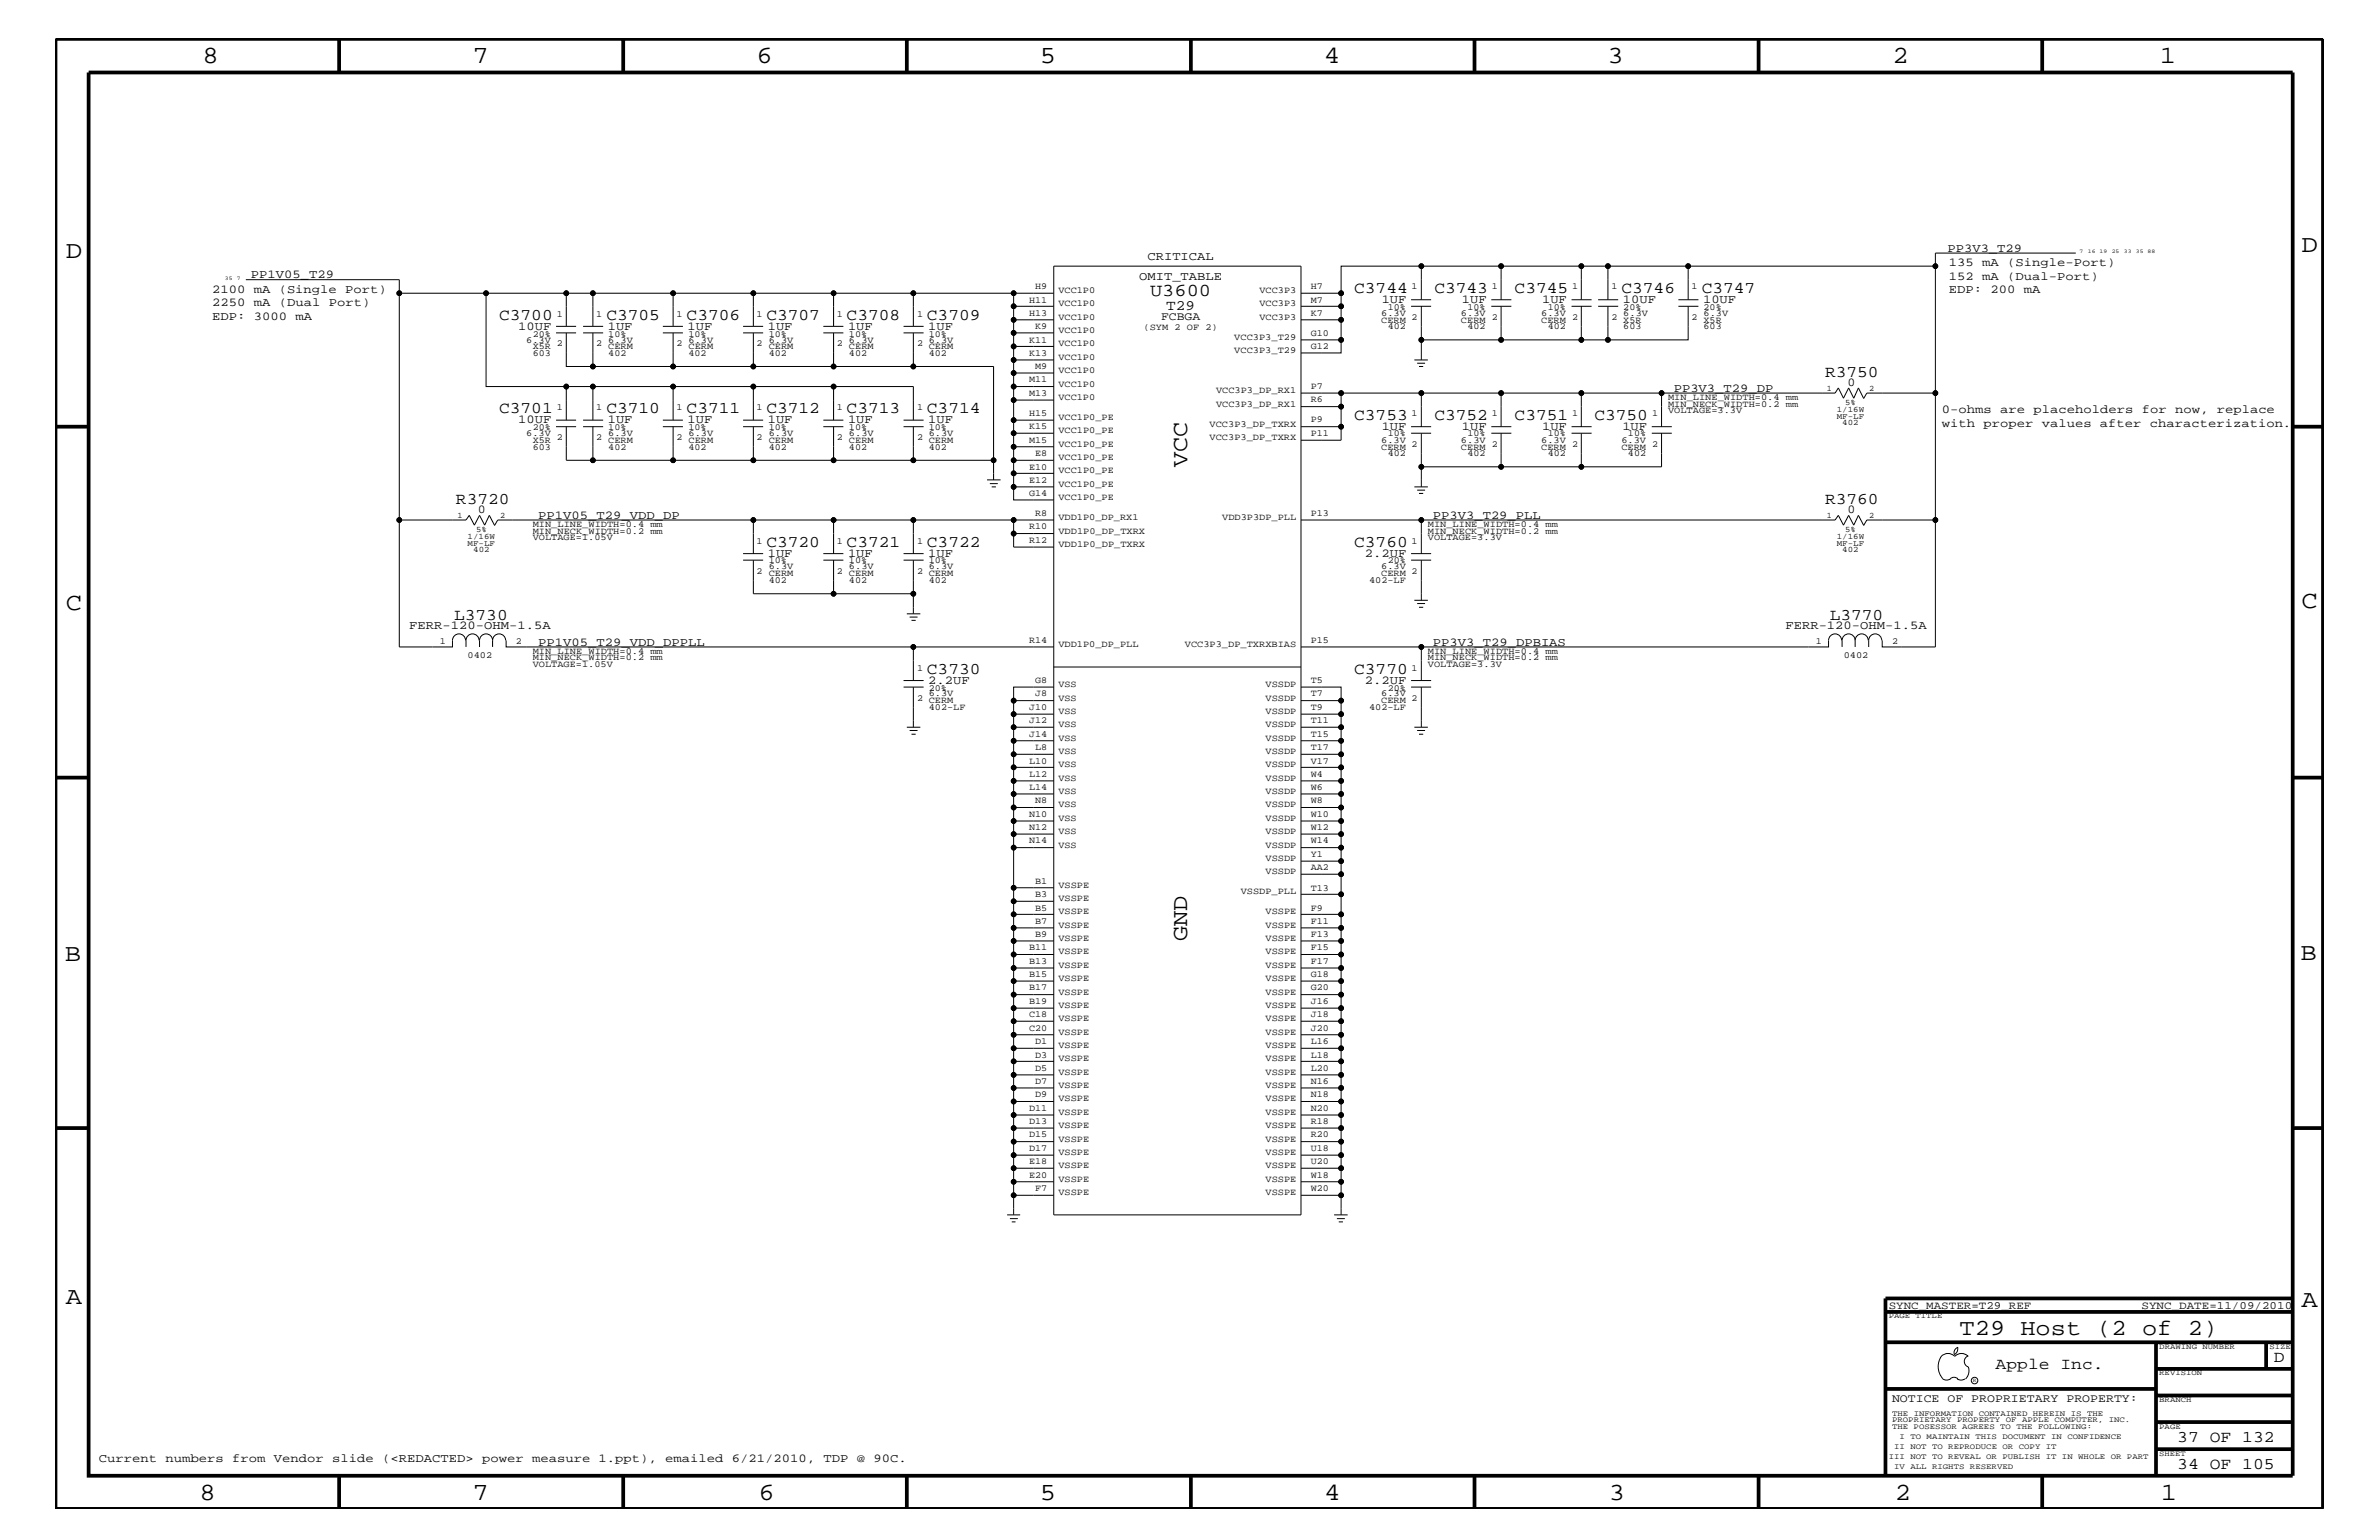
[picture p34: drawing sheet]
<svg xmlns="http://www.w3.org/2000/svg" width="432mm" height="279mm" viewBox="0 0 432 279" stroke-linecap="round" stroke-linejoin="round" font-family="sans-serif">
<defs><g id="words">
<g font-size="4.5">
<text x="36.7" y="11.5">8</text>
<text x="85.8" y="11.5">7</text>
<text x="137.3" y="11.5">6</text>
<text x="188.7" y="11.5">5</text>
<text x="240.3" y="11.5">4</text>
<text x="291.8" y="11.5">3</text>
<text x="343.5" y="11.5">2</text>
<text x="392" y="11.5">1</text>
<text x="11.9" y="46.8">D</text>
<text x="417.7" y="45.7">D</text>
<text x="11.9" y="110.6">C</text>
<text x="417.7" y="110.3">C</text>
<text x="11.8" y="174.3">B</text>
<text x="417.6" y="174.2">B</text>
<text x="11.9" y="236.7">A</text>
<text x="417.7" y="237.1">A</text>
<text x="36.2" y="272.1">8</text>
<text x="85.8" y="272.1">7</text>
<text x="137.7" y="272.1">6</text>
<text x="188.7" y="272.1">5</text>
<text x="240.4" y="272.1">4</text>
<text x="292" y="272.1">3</text>
<text x="343.9" y="272.1">2</text>
<text x="392.2" y="272.1">1</text>
</g>
<g font-size="4.1">
<text x="215.5" y="84.7" transform="rotate(-90 215.5 84.7)">VCC</text>
<text x="215.5" y="170.7" transform="rotate(-90 215.5 170.7)">GND</text>
<text x="355.7" y="242.3">T29 Host (2 of 2)</text>
</g>
<text font-size="3.3" x="208.7" y="53.8">U3600</text>
<g font-size="3">
<text x="245.8" y="53.2">C3744</text>
<text x="260.3" y="53.2">C3743</text>
<text x="274.9" y="53.2">C3745</text>
<text x="294.3" y="53.2">C3746</text>
<text x="308.9" y="53.2">C3747</text>
<text x="90.6" y="58">C3700</text>
<text x="110.1" y="58">C3705</text>
<text x="124.6" y="58">C3706</text>
<text x="139.1" y="58">C3707</text>
<text x="153.7" y="58">C3708</text>
<text x="168.2" y="58">C3709</text>
<text x="331.3" y="68.4">R3750</text>
<text x="90.6" y="75">C3701</text>
<text x="110.1" y="75">C3710</text>
<text x="124.6" y="75">C3711</text>
<text x="139.1" y="75">C3712</text>
<text x="153.7" y="75">C3713</text>
<text x="168.2" y="75">C3714</text>
<text x="245.8" y="76.2">C3753</text>
<text x="260.3" y="76.2">C3752</text>
<text x="274.9" y="76.2">C3751</text>
<text x="289.4" y="76.2">C3750</text>
<text x="82.8" y="91.4">R3720</text>
<text x="331.3" y="91.4">R3760</text>
<text x="139.1" y="99.3">C3720</text>
<text x="153.7" y="99.3">C3721</text>
<text x="168.2" y="99.3">C3722</text>
<text x="245.8" y="99.3">C3760</text>
<text x="82.4" y="112.5">L3730</text>
<text x="332.1" y="112.5">L3770</text>
<text x="168.2" y="122.3">C3730</text>
<text x="245.8" y="122.3">C3770</text>
<text x="362.2" y="248.4">Apple Inc.</text>
<text x="412.7" y="247.1">D</text>
<text x="395.2" y="261.6">37 OF 132</text>
<text x="395.2" y="266.6">34 OF 105</text>
</g>
<text font-size="2.6" x="211.7" y="56.2">T29</text>
<g font-size="2.2">
<text x="208.3" y="47.1">CRITICAL</text>
<text x="353.5" y="45.7">PP3V3_T29</text>
<text x="38.5" y="53.2">2100 mA (Single Port)</text>
<text x="45.6" y="50.5">PP1V05_T29</text>
<text x="206.8" y="50.7">OMIT_TABLE</text>
<text x="353.7" y="48.3">135 mA (Single-Port)</text>
<text x="353.7" y="50.7">152 mA (Dual-Port)</text>
<text x="353.7" y="53.2">EDP: 200 mA</text>
<text x="38.5" y="55.6">2250 mA (Dual Port)</text>
<text x="38.5" y="58">EDP: 3000 mA</text>
<text x="94.1" y="59.8">10UF</text>
<text x="110.3" y="59.8">1UF</text>
<text x="124.8" y="59.8">1UF</text>
<text x="139.4" y="59.8">1UF</text>
<text x="153.9" y="59.8">1UF</text>
<text x="168.5" y="59.8">1UF</text>
<text x="250.8" y="55">1UF</text>
<text x="265.3" y="55">1UF</text>
<text x="279.9" y="55">1UF</text>
<text x="294.6" y="55">10UF</text>
<text x="309.1" y="55">10UF</text>
<text x="303.8" y="71.1">PP3V3_T29_DP</text>
<text x="335.3" y="70">0</text>
<text x="94.1" y="76.8">10UF</text>
<text x="110.3" y="76.8">1UF</text>
<text x="124.8" y="76.8">1UF</text>
<text x="139.4" y="76.8">1UF</text>
<text x="153.9" y="76.8">1UF</text>
<text x="168.5" y="76.8">1UF</text>
<text x="352.5" y="75">0-ohms are placeholders for now, replace</text>
<text x="352.5" y="77.4">with proper values after characterization.</text>
<text x="250.8" y="78">1UF</text>
<text x="265.3" y="78">1UF</text>
<text x="279.9" y="78">1UF</text>
<text x="294.5" y="78">1UF</text>
<text x="86.7" y="93.1">0</text>
<text x="97.7" y="94.2">PP1V05_T29_VDD_DP</text>
<text x="260.1" y="94.2">PP3V3_T29_PLL</text>
<text x="335.3" y="93.1">0</text>
<text x="139.4" y="101">1UF</text>
<text x="153.9" y="101">1UF</text>
<text x="168.5" y="101">1UF</text>
<text x="247.7" y="101">2.2UF</text>
<text x="74.3" y="114.2">FERR-120-OHM-1.5A</text>
<text x="97.7" y="117.2">PP1V05_T29_VDD_DPPLL</text>
<text x="260.1" y="117.2">PP3V3_T29_DPBIAS</text>
<text x="324.1" y="114.2">FERR-120-OHM-1.5A</text>
<text x="168.5" y="124.1">2.2UF</text>
<text x="247.7" y="124.1">2.2UF</text>
<text x="17.9" y="265.3">Current numbers from Vendor slide (&lt;REDACTED&gt; power measure 1.ppt), emailed 6/21/2010, TDP @ 90C.</text>
</g>
<g font-size="2.1">
<text x="210.7" y="58">FCBGA</text>
<text x="343.4" y="254.4">NOTICE OF PROPRIETARY PROPERTY:</text>
</g>
<g font-size="2">
<text x="342.8" y="237.4">SYNC_MASTER=T29_REF</text>
<text x="388.7" y="237.4">SYNC_DATE=11/09/2010</text>
</g>
<g font-size="1.7">
<text x="187.9" y="52.4">H9</text>
<text x="192.1" y="53.2">VCC1P0</text>
<text x="228.6" y="53.2">VCC3P3</text>
<text x="237.9" y="52.4">H7</text>
<text x="256.2" y="52.5">1</text>
<text x="270.8" y="52.5">1</text>
<text x="285.3" y="52.5">1</text>
<text x="292.5" y="52.5">1</text>
<text x="307" y="52.5">1</text>
<text x="101.1" y="57.4">1</text>
<text x="108.2" y="57.4">1</text>
<text x="122.8" y="57.4">1</text>
<text x="137.3" y="57.4">1</text>
<text x="151.9" y="57.4">1</text>
<text x="166.5" y="57.4">1</text>
<text x="186.8" y="54.9">H11</text>
<text x="186.8" y="57.3">H13</text>
<text x="187.9" y="59.7">K9</text>
<text x="192.1" y="55.6">VCC1P0</text>
<text x="192.1" y="58">VCC1P0</text>
<text x="207.6" y="59.8">(SYM 2 OF 2)</text>
<text x="228.6" y="55.6">VCC3P3</text>
<text x="228.6" y="58">VCC3P3</text>
<text x="237.9" y="54.9">M7</text>
<text x="237.9" y="57.3">K7</text>
<text x="250.7" y="57.3">6.3V</text>
<text x="250.7" y="58.5">CERM</text>
<text x="251.9" y="56.2">10%</text>
<text x="251.9" y="59.7">402</text>
<text x="256.2" y="58">2</text>
<text x="265.2" y="57.3">6.3V</text>
<text x="265.2" y="58.5">CERM</text>
<text x="266.4" y="56.2">10%</text>
<text x="266.4" y="59.7">402</text>
<text x="270.8" y="58">2</text>
<text x="279.7" y="58.5">CERM</text>
<text x="279.7" y="57.3">6.3V</text>
<text x="280.9" y="59.7">402</text>
<text x="280.9" y="56.2">10%</text>
<text x="285.3" y="58">2</text>
<text x="292.5" y="58">2</text>
<text x="294.6" y="59.7">603</text>
<text x="294.6" y="57.3">6.3V</text>
<text x="294.6" y="56.2">20%</text>
<text x="294.6" y="58.5">X5R</text>
<text x="307" y="58">2</text>
<text x="309.2" y="57.3">6.3V</text>
<text x="309.2" y="56.2">20%</text>
<text x="309.2" y="59.7">603</text>
<text x="309.2" y="58.5">X5R</text>
<text x="95.5" y="62.2">6.3V</text>
<text x="96.7" y="63.4">X5R</text>
<text x="96.7" y="64.5">603</text>
<text x="96.7" y="61.1">20%</text>
<text x="101.1" y="62.9">2</text>
<text x="108.2" y="62.9">2</text>
<text x="110.4" y="62.2">6.3V</text>
<text x="110.4" y="61.1">10%</text>
<text x="110.4" y="64.5">402</text>
<text x="110.4" y="63.4">CERM</text>
<text x="122.8" y="62.9">2</text>
<text x="125" y="63.4">CERM</text>
<text x="125" y="64.5">402</text>
<text x="125" y="61.1">10%</text>
<text x="125" y="62.2">6.3V</text>
<text x="137.3" y="62.9">2</text>
<text x="139.5" y="63.4">CERM</text>
<text x="139.5" y="64.5">402</text>
<text x="139.5" y="61.1">10%</text>
<text x="139.5" y="62.2">6.3V</text>
<text x="151.9" y="62.9">2</text>
<text x="154.1" y="63.4">CERM</text>
<text x="154.1" y="64.5">402</text>
<text x="154.1" y="61.1">10%</text>
<text x="154.1" y="62.2">6.3V</text>
<text x="166.5" y="62.9">2</text>
<text x="168.6" y="63.4">CERM</text>
<text x="168.6" y="64.5">402</text>
<text x="168.6" y="61.1">10%</text>
<text x="168.6" y="62.2">6.3V</text>
<text x="186.8" y="62.2">K11</text>
<text x="186.8" y="64.5">K13</text>
<text x="192.1" y="62.9">VCC1P0</text>
<text x="192.1" y="60.4">VCC1P0</text>
<text x="192.1" y="65.3">VCC1P0</text>
<text x="224" y="61.7">VCC3P3_T29</text>
<text x="224" y="64">VCC3P3_T29</text>
<text x="237.9" y="60.9">G10</text>
<text x="237.9" y="63.4">G12</text>
<text x="186.8" y="69.4">M11</text>
<text x="186.8" y="71.8">M13</text>
<text x="187.9" y="67">M9</text>
<text x="192.1" y="67.7">VCC1P0</text>
<text x="192.1" y="70.1">VCC1P0</text>
<text x="220.7" y="71.3">VCC3P3_DP_RX1</text>
<text x="237.9" y="70.6">P7</text>
<text x="101.1" y="74.4">1</text>
<text x="108.2" y="74.4">1</text>
<text x="122.8" y="74.4">1</text>
<text x="137.3" y="74.4">1</text>
<text x="151.9" y="74.4">1</text>
<text x="166.5" y="74.4">1</text>
<text x="186.8" y="75.5">H15</text>
<text x="186.8" y="77.9">K15</text>
<text x="192.1" y="72.6">VCC1P0</text>
<text x="192.1" y="76.2">VCC1P0_PE</text>
<text x="219.5" y="77.4">VCC3P3_DP_TXRX</text>
<text x="220.7" y="73.8">VCC3P3_DP_RX1</text>
<text x="237.9" y="73">R6</text>
<text x="237.9" y="76.7">P9</text>
<text x="256.2" y="75.6">1</text>
<text x="270.8" y="75.6">1</text>
<text x="285.3" y="75.6">1</text>
<text x="299.9" y="75.6">1</text>
<text x="302.8" y="72.6">MIN_LINE_WIDTH=0.4 mm</text>
<text x="302.8" y="73.8">MIN_NECK_WIDTH=0.2 mm</text>
<text x="302.8" y="75">VOLTAGE=3.3V</text>
<text x="95.5" y="79.1">6.3V</text>
<text x="96.7" y="78">20%</text>
<text x="96.7" y="81.6">603</text>
<text x="96.7" y="80.3">X5R</text>
<text x="101.1" y="79.9">2</text>
<text x="108.2" y="79.9">2</text>
<text x="110.4" y="79.1">6.3V</text>
<text x="110.4" y="78">10%</text>
<text x="110.4" y="81.6">402</text>
<text x="110.4" y="80.3">CERM</text>
<text x="122.8" y="79.9">2</text>
<text x="125" y="80.3">CERM</text>
<text x="125" y="81.6">402</text>
<text x="125" y="78">10%</text>
<text x="125" y="79.1">6.3V</text>
<text x="137.3" y="79.9">2</text>
<text x="139.5" y="79.1">6.3V</text>
<text x="139.5" y="80.3">CERM</text>
<text x="139.5" y="81.6">402</text>
<text x="139.5" y="78">10%</text>
<text x="151.9" y="79.9">2</text>
<text x="154.1" y="79.1">6.3V</text>
<text x="154.1" y="78">10%</text>
<text x="154.1" y="81.6">402</text>
<text x="154.1" y="80.3">CERM</text>
<text x="166.5" y="79.9">2</text>
<text x="168.6" y="79.1">6.3V</text>
<text x="168.6" y="78">10%</text>
<text x="168.6" y="81.6">402</text>
<text x="168.6" y="80.3">CERM</text>
<text x="186.8" y="80.3">M15</text>
<text x="187.9" y="82.7">E8</text>
<text x="192.1" y="81.1">VCC1P0_PE</text>
<text x="192.1" y="83.5">VCC1P0_PE</text>
<text x="192.1" y="78.6">VCC1P0_PE</text>
<text x="219.5" y="79.9">VCC3P3_DP_TXRX</text>
<text x="237.9" y="79.1">P11</text>
<text x="250.7" y="80.3">6.3V</text>
<text x="250.7" y="81.6">CERM</text>
<text x="251.9" y="79.2">10%</text>
<text x="251.9" y="82.7">402</text>
<text x="256.2" y="81.1">2</text>
<text x="265.2" y="80.3">6.3V</text>
<text x="265.2" y="81.6">CERM</text>
<text x="266.4" y="79.2">10%</text>
<text x="266.4" y="82.7">402</text>
<text x="270.8" y="81.1">2</text>
<text x="279.7" y="81.6">CERM</text>
<text x="279.7" y="80.3">6.3V</text>
<text x="280.9" y="79.2">10%</text>
<text x="280.9" y="82.7">402</text>
<text x="285.3" y="81.1">2</text>
<text x="294.3" y="81.6">CERM</text>
<text x="294.3" y="80.3">6.3V</text>
<text x="295.5" y="82.7">402</text>
<text x="295.5" y="79.2">10%</text>
<text x="299.9" y="81.1">2</text>
<text x="186.8" y="85.2">E10</text>
<text x="186.8" y="87.6">E12</text>
<text x="192.1" y="85.9">VCC1P0_PE</text>
<text x="192.1" y="88.3">VCC1P0_PE</text>
<text x="96.7" y="95.6">MIN_LINE_WIDTH=0.4 mm</text>
<text x="186.8" y="90">G14</text>
<text x="187.9" y="93.7">R8</text>
<text x="192.1" y="90.7">VCC1P0_PE</text>
<text x="192.1" y="94.3">VDD1P0_DP_RX1</text>
<text x="221.8" y="94.3">VDD3P3DP_PLL</text>
<text x="237.9" y="93.7">P13</text>
<text x="259.2" y="95.6">MIN_LINE_WIDTH=0.4 mm</text>
<text x="96.7" y="98">VOLTAGE=1.05V</text>
<text x="96.7" y="96.8">MIN_NECK_WIDTH=0.2 mm</text>
<text x="137.3" y="98.7">1</text>
<text x="151.9" y="98.7">1</text>
<text x="166.5" y="98.7">1</text>
<text x="186.8" y="96">R10</text>
<text x="186.8" y="98.5">R12</text>
<text x="192.1" y="96.8">VDD1P0_DP_TXRX</text>
<text x="192.1" y="99.3">VDD1P0_DP_TXRX</text>
<text x="256.2" y="98.7">1</text>
<text x="259.2" y="96.8">MIN_NECK_WIDTH=0.2 mm</text>
<text x="259.2" y="98">VOLTAGE=3.3V</text>
<text x="137.3" y="104.1">2</text>
<text x="139.5" y="103.3">6.3V</text>
<text x="139.5" y="102.2">10%</text>
<text x="139.5" y="105.8">402</text>
<text x="139.5" y="104.6">CERM</text>
<text x="151.9" y="104.1">2</text>
<text x="154.1" y="103.3">6.3V</text>
<text x="154.1" y="102.2">10%</text>
<text x="154.1" y="105.8">402</text>
<text x="154.1" y="104.6">CERM</text>
<text x="166.5" y="104.1">2</text>
<text x="168.6" y="103.3">6.3V</text>
<text x="168.6" y="102.2">10%</text>
<text x="168.6" y="105.8">402</text>
<text x="168.6" y="104.6">CERM</text>
<text x="248.5" y="105.8">402-LF</text>
<text x="250.7" y="104.6">CERM</text>
<text x="250.7" y="103.3">6.3V</text>
<text x="251.9" y="102.2">20%</text>
<text x="256.2" y="104.1">2</text>
<text x="79.8" y="116.8">1</text>
<text x="84.9" y="119.3">0402</text>
<text x="93.6" y="116.8">2</text>
<text x="96.7" y="119.8">MIN_NECK_WIDTH=0.2 mm</text>
<text x="96.7" y="118.6">MIN_LINE_WIDTH=0.4 mm</text>
<text x="186.8" y="116.7">R14</text>
<text x="192.1" y="117.4">VDD1P0_DP_PLL</text>
<text x="215.1" y="117.4">VCC3P3_DP_TXRXBIAS</text>
<text x="237.9" y="116.7">P15</text>
<text x="259.2" y="119.8">MIN_NECK_WIDTH=0.2 mm</text>
<text x="259.2" y="118.6">MIN_LINE_WIDTH=0.4 mm</text>
<text x="329.6" y="116.8">1</text>
<text x="334.6" y="119.3">0402</text>
<text x="343.4" y="116.8">2</text>
<text x="96.7" y="121">VOLTAGE=1.05V</text>
<text x="166.5" y="121.7">1</text>
<text x="168.6" y="125.3">20%</text>
<text x="187.9" y="124">G8</text>
<text x="192.1" y="124.7">VSS</text>
<text x="229.7" y="124.7">VSSDP</text>
<text x="237.9" y="124">T5</text>
<text x="251.9" y="125.3">20%</text>
<text x="256.2" y="121.7">1</text>
<text x="259.2" y="121">VOLTAGE=3.3V</text>
<text x="166.5" y="127.1">2</text>
<text x="168.6" y="127.6">CERM</text>
<text x="168.6" y="126.4">6.3V</text>
<text x="168.6" y="128.8">402-LF</text>
<text x="186.8" y="128.8">J10</text>
<text x="186.8" y="131.3">J12</text>
<text x="187.9" y="126.4">J8</text>
<text x="192.1" y="127.1">VSS</text>
<text x="192.1" y="129.6">VSS</text>
<text x="192.1" y="131.9">VSS</text>
<text x="229.7" y="129.6">VSSDP</text>
<text x="229.7" y="127.1">VSSDP</text>
<text x="229.7" y="131.9">VSSDP</text>
<text x="237.9" y="128.8">T9</text>
<text x="237.9" y="131.3">T11</text>
<text x="237.9" y="126.4">T7</text>
<text x="248.5" y="128.8">402-LF</text>
<text x="250.7" y="126.4">6.3V</text>
<text x="250.7" y="127.6">CERM</text>
<text x="256.2" y="127.1">2</text>
<text x="186.8" y="133.6">J14</text>
<text x="187.9" y="136.1">L8</text>
<text x="192.1" y="136.8">VSS</text>
<text x="192.1" y="134.4">VSS</text>
<text x="229.7" y="134.4">VSSDP</text>
<text x="229.7" y="136.8">VSSDP</text>
<text x="237.9" y="133.6">T15</text>
<text x="237.9" y="136.1">T17</text>
<text x="186.8" y="138.5">L10</text>
<text x="186.8" y="140.9">L12</text>
<text x="186.8" y="143.4">L14</text>
<text x="192.1" y="139.2">VSS</text>
<text x="192.1" y="141.7">VSS</text>
<text x="229.7" y="141.7">VSSDP</text>
<text x="229.7" y="139.2">VSSDP</text>
<text x="237.9" y="138.5">V17</text>
<text x="237.9" y="140.9">W4</text>
<text x="237.9" y="143.4">W6</text>
<text x="186.8" y="148.2">N10</text>
<text x="187.9" y="145.7">N8</text>
<text x="192.1" y="144">VSS</text>
<text x="192.1" y="149">VSS</text>
<text x="192.1" y="146.5">VSS</text>
<text x="229.7" y="149">VSSDP</text>
<text x="229.7" y="146.5">VSSDP</text>
<text x="229.7" y="144">VSSDP</text>
<text x="237.9" y="148.2">W10</text>
<text x="237.9" y="145.7">W8</text>
<text x="186.8" y="150.7">N12</text>
<text x="186.8" y="153">N14</text>
<text x="192.1" y="151.3">VSS</text>
<text x="192.1" y="153.8">VSS</text>
<text x="229.7" y="153.8">VSSDP</text>
<text x="229.7" y="151.3">VSSDP</text>
<text x="237.9" y="150.7">W12</text>
<text x="237.9" y="153">W14</text>
<text x="237.9" y="155.5">Y1</text>
<text x="187.9" y="160.3">B1</text>
<text x="192.1" y="161.1">VSSPE</text>
<text x="229.7" y="156.2">VSSDP</text>
<text x="229.7" y="158.6">VSSDP</text>
<text x="237.9" y="157.9">AA2</text>
<text x="237.9" y="161.6">T13</text>
<text x="187.9" y="162.8">B3</text>
<text x="187.9" y="165.2">B5</text>
<text x="187.9" y="167.6">B7</text>
<text x="192.1" y="165.9">VSSPE</text>
<text x="192.1" y="163.5">VSSPE</text>
<text x="225.2" y="162.2">VSSDP_PLL</text>
<text x="229.7" y="165.9">VSSPE</text>
<text x="237.9" y="167.6">F11</text>
<text x="237.9" y="165.2">F9</text>
<text x="186.8" y="172.4">B11</text>
<text x="187.9" y="170">B9</text>
<text x="192.1" y="168.3">VSSPE</text>
<text x="192.1" y="170.7">VSSPE</text>
<text x="192.1" y="173.2">VSSPE</text>
<text x="229.7" y="168.3">VSSPE</text>
<text x="229.7" y="173.2">VSSPE</text>
<text x="229.7" y="170.7">VSSPE</text>
<text x="237.9" y="170">F13</text>
<text x="237.9" y="172.4">F15</text>
<text x="186.8" y="174.9">B13</text>
<text x="186.8" y="177.3">B15</text>
<text x="186.8" y="179.7">B17</text>
<text x="192.1" y="178">VSSPE</text>
<text x="192.1" y="175.6">VSSPE</text>
<text x="229.7" y="175.6">VSSPE</text>
<text x="229.7" y="178">VSSPE</text>
<text x="237.9" y="174.9">F17</text>
<text x="237.9" y="177.3">G18</text>
<text x="237.9" y="179.7">G20</text>
<text x="186.8" y="182.1">B19</text>
<text x="186.8" y="184.6">C18</text>
<text x="192.1" y="180.5">VSSPE</text>
<text x="192.1" y="182.9">VSSPE</text>
<text x="192.1" y="185.3">VSSPE</text>
<text x="229.7" y="180.5">VSSPE</text>
<text x="229.7" y="185.3">VSSPE</text>
<text x="229.7" y="182.9">VSSPE</text>
<text x="237.9" y="182.1">J16</text>
<text x="237.9" y="184.6">J18</text>
<text x="186.8" y="187">C20</text>
<text x="187.9" y="189.4">D1</text>
<text x="187.9" y="191.9">D3</text>
<text x="192.1" y="190.2">VSSPE</text>
<text x="192.1" y="187.7">VSSPE</text>
<text x="229.7" y="190.2">VSSPE</text>
<text x="229.7" y="187.7">VSSPE</text>
<text x="237.9" y="187">J20</text>
<text x="237.9" y="189.4">L16</text>
<text x="237.9" y="191.9">L18</text>
<text x="187.9" y="194.3">D5</text>
<text x="187.9" y="196.7">D7</text>
<text x="192.1" y="192.6">VSSPE</text>
<text x="192.1" y="195">VSSPE</text>
<text x="192.1" y="197.4">VSSPE</text>
<text x="229.7" y="192.6">VSSPE</text>
<text x="229.7" y="197.4">VSSPE</text>
<text x="229.7" y="195">VSSPE</text>
<text x="237.9" y="194.3">L20</text>
<text x="237.9" y="196.7">N16</text>
<text x="186.8" y="201.5">D11</text>
<text x="186.8" y="204">D13</text>
<text x="187.9" y="199.1">D9</text>
<text x="192.1" y="199.8">VSSPE</text>
<text x="192.1" y="202.3">VSSPE</text>
<text x="229.7" y="202.3">VSSPE</text>
<text x="229.7" y="199.8">VSSPE</text>
<text x="237.9" y="199.1">N18</text>
<text x="237.9" y="201.5">N20</text>
<text x="237.9" y="204">R18</text>
<text x="186.8" y="206.4">D15</text>
<text x="186.8" y="208.8">D17</text>
<text x="192.1" y="204.7">VSSPE</text>
<text x="192.1" y="207.1">VSSPE</text>
<text x="192.1" y="209.6">VSSPE</text>
<text x="229.7" y="204.7">VSSPE</text>
<text x="229.7" y="209.6">VSSPE</text>
<text x="229.7" y="207.1">VSSPE</text>
<text x="237.9" y="206.4">R20</text>
<text x="237.9" y="208.8">U18</text>
<text x="186.8" y="211.3">E18</text>
<text x="186.8" y="213.6">E20</text>
<text x="192.1" y="211.9">VSSPE</text>
<text x="192.1" y="214.4">VSSPE</text>
<text x="229.7" y="211.9">VSSPE</text>
<text x="229.7" y="214.4">VSSPE</text>
<text x="237.9" y="211.3">U20</text>
<text x="237.9" y="213.6">W18</text>
<text x="187.9" y="216.1">F7</text>
<text x="192.1" y="216.9">VSSPE</text>
<text x="229.7" y="216.9">VSSPE</text>
<text x="237.9" y="216.1">W20</text>
</g>
<g font-size="1.5">
<text x="331.6" y="71">1</text>
<text x="339.3" y="71">2</text>
<text x="333.4" y="76">MF-LF</text>
<text x="333.4" y="74.7">1/16W</text>
<text x="334.4" y="77.2">402</text>
<text x="334.9" y="73.5">5%</text>
<text x="83.1" y="94">1</text>
<text x="90.8" y="94">2</text>
<text x="331.6" y="94">1</text>
<text x="339.3" y="94">2</text>
<text x="84.9" y="97.7">1/16W</text>
<text x="84.9" y="99">MF-LF</text>
<text x="85.9" y="100.2">402</text>
<text x="86.4" y="96.5">5%</text>
<text x="333.4" y="99">MF-LF</text>
<text x="333.4" y="97.7">1/16W</text>
<text x="334.4" y="100.2">402</text>
<text x="334.9" y="96.5">5%</text>
</g>
<g font-size="1.4">
<text x="342.8" y="239.2">PAGE TITLE</text>
<text x="391.9" y="244.7">DRAWING NUMBER</text>
<text x="411.9" y="244.7">SIZE</text>
<text x="391.9" y="249.5">REVISION</text>
<text x="343.4" y="256.8">THE INFORMATION CONTAINED HEREIN IS THE</text>
<text x="391.9" y="254.4">BRANCH</text>
<text x="343.4" y="259.3">THE POSESSOR AGREES TO THE FOLLOWING:</text>
<text x="343.4" y="258">PROPRIETARY PROPERTY OF APPLE COMPUTER, INC.</text>
<text x="343.8" y="262.9">II NOT TO REPRODUCE OR COPY IT</text>
<text x="344.8" y="261.1">I TO MAINTAIN THIS DOCUMENT IN CONFIDENCE</text>
<text x="391.9" y="259.3">PAGE</text>
<text x="342.8" y="264.7">III NOT TO REVEAL OR PUBLISH IT IN WHOLE OR PART</text>
<text x="343.8" y="266.6">IV ALL RIGHTS RESERVED</text>
<text x="391.9" y="264.1">SHEET</text>
</g>
<g font-size="1">
<text x="377.4" y="45.9">7</text>
<text x="379" y="45.9">16 19</text>
<text x="383.3" y="45.9">25</text>
<text x="385.5" y="45.9">33</text>
<text x="387.7" y="45.9">35 88</text>
<text x="40.8" y="50.7">35</text>
<text x="43" y="50.7">7</text>
<text x="358.1" y="250.7">R</text>
</g>
</g></defs>
<g fill="none" stroke="#000" stroke-width=".18">
<path d="M44.6 50.7h27.9v43.6M72.5 53.2h30.3M88.2 53.2v16.9h14.6v6.1M100.9 59.2h3.7M105.8 59.2h3.7M107.6 53.2h-4.8v6M120.3 59.2h3.7M122.2 53.2h-14.6v6M134.9 59.2h3.6M136.7 53.2h-14.5v6M149.4 59.2h3.7M151.3 53.2h-14.6v6"/>
<path d="M164 59.2h3.6M165.8 53.2h-14.5v6M165.8 53.2v6M165.8 53.2h18.2M191.3 58h-7.3v2.4M191.3 55.6h-7.3v2.4M191.3 53.2h-7.3v2.4M191.3 48.3h44.8v172.1h-44.8zM236.1 58h7.3v3.7M236.1 55.6h7.3v2.4M236.1 53.2h7.3v2.4M243.4 53.2v-4.9h14.6v6.1"/>
<path d="M256.1 55.6h3.7M256.1 54.4h3.7M258 55.6v9.7M258 48.3h14.5M270.7 55.6h3.6M270.7 54.4h3.6M272.5 55.6v6.1h14.5v-6.1M272.5 48.3h14.5v6.1M272.5 48.3v6.1M285.2 55.6h3.7M285.2 54.4h3.7M287 48.3h4.8v6.1"/>
<path d="M290.1 55.6h3.6M290.1 54.4h3.6M291.8 55.6v6.1h14.6v-6.1M291.8 48.3h59.5M304.6 55.6h3.7M304.6 54.4h3.7M306.4 48.3v6.1M351.3 48.3v23h-12.5l-.6 1M376.8 45.9h-25.5v2.4M100.9 77.4h3.7M100.9 76.2h3.7M100.9 60.4h3.7"/>
<path d="M102.8 60.4v6.1h4.8M102.8 77.4v6.1h4.8M102.8 70.1h4.8M105.8 77.4h3.7M105.8 76.2h3.7M105.8 60.4h3.7M107.6 77.4v6.1h14.6M107.6 76.2v-6.1h14.6v6.1M107.6 66.5h14.6M107.6 60.4v6.1M120.3 77.4h3.7M120.3 76.2h3.7"/>
<path d="M120.3 60.4h3.7M122.2 77.4v6.1h14.5M122.2 60.4v6.1h14.5M122.2 70.1h14.5M134.9 77.4h3.6M134.9 76.2h3.6M134.9 60.4h3.6M136.7 60.4v6.1h14.6M136.7 76.2v-6.1h14.6v6.1M136.7 77.4v6.1M149.4 77.4h3.7M149.4 76.2h3.7"/>
<path d="M149.4 60.4h3.7M151.3 77.4v6.1h14.5M151.3 60.4v6.1h14.5M151.3 70.1h14.5v6.1M164 77.4h3.6M164 76.2h3.6M164 60.4h3.6M165.8 60.4v6.1h14.5v20.6M165.8 77.4v6.1M184 72.6v3.6M191.3 78.6h-7.3v2.5M191.3 76.2h-7.3v2.4"/>
<path d="M191.3 70.1h-7.3v2.5h7.3M191.3 67.7h-7.3v2.4M191.3 65.3h-7.3v2.4M191.3 62.9h-7.3v2.4M191.3 60.4h-7.3v2.5M236.1 61.7h7.3v2.3h-7.3M236.1 77.4h7.3v2.5h-7.3M236.1 71.3h7.3v2.5M236.1 73.8h7.3M243.4 73.8v3.6M243.4 71.3h29.1M256.1 77.4h3.7"/>
<path d="M256.1 78.6h3.7M256.7 65.3h2.5M257.2 65.9h1.5M257.6 66.5h.7M258 71.3v6.1M258 78.6v9.7M258 61.7h14.5M270.7 77.4h3.6M270.7 78.6h3.6M272.5 78.6v6.1h14.5v-6.1M272.5 77.4v-6.1h14.5v6.1M285.2 77.4h3.7"/>
<path d="M285.2 78.6h3.7M287 71.3h14.6v6.1M287 61.7h4.8M299.8 77.4h3.6M299.8 78.6h3.6M301.6 78.6v6.1h-14.6M301.6 71.3h31.5l.6-.9 .9 1.8 .9-1.8 1 1.8 .8-1.8 .9 1.8M351.3 71.3v23h-12.5l-.6 1.1M89.7 95.3l-.9-1.8-.8 1.8-1-1.8-.9 1.8-.9-1.8-.6 .8h-12.1v23.1h9.6v-1.2a1.19 1.19 0 0 1 1.2-1.2 1.19 1.19 0 0 1 1.2 1.2M136.7 94.3h-46.4l-.6 1.1M136.7 83.5h14.6M151.3 94.3h-14.6v6.1"/>
<path d="M165.8 94.3h-14.5v6.1M165.8 83.5h14.5M179.2 87.1h2.4M179.7 87.7h1.4M180 88.3h.8M184 94.3h-18.2v6.1M191.3 88.3h-7.3v2.4h7.3M191.3 85.9h-7.3v2.4M191.3 83.5h-7.3v2.4M191.3 81.1h-7.3v2.4M191.3 96.8h-7.3v2.5h7.3M191.3 94.3h-7.3v2.5"/>
<path d="M236.1 94.3h21.9v6.1M256.7 88.3h2.5M257.2 88.9h1.5M257.6 89.5h.7M258 94.3h75.1l.6-.8 .9 1.8 .9-1.8 1 1.8 .8-1.8 .9 1.8M258 84.7h14.5M351.3 94.3v23.1h-9.7v-1.2M87 116.2a1.19 1.19 0 0 0-1.2-1.2 1.19 1.19 0 0 0-1.2 1.2v1.2M89.4 116.2a1.19 1.19 0 0 0-1.2-1.2 1.19 1.19 0 0 0-1.2 1.2v1.2M89.4 116.2a1.19 1.19 0 0 1 1.2-1.2 1.19 1.19 0 0 1 1.2 1.2M89.4 116.2v1.2M91.9 116.2v1.2h73.9"/>
<path d="M134.9 101.6h3.6M134.9 100.4h3.6M136.7 101.6v6.1h14.6M149.4 101.6h3.7M149.4 100.4h3.7M151.3 101.6v6.1h14.5M164 101.6h3.6M164 100.4h3.6M164.6 111.4h2.4M165.1 112h1.4M165.4 112.6h.8M165.8 101.6v9.8"/>
<path d="M191.3 117.4h-25.5v6.1M236.1 117.4h21.9v6.1M256.1 101.6h3.7M256.1 100.4h3.7M256.7 108.9h2.5M257.2 109.5h1.5M257.6 110.2h.7M258 101.6v7.3M334.3 116.2a1.19 1.19 0 0 0-1.2-1.2 1.19 1.19 0 0 0-1.2 1.2v1.2h-73.9M336.7 116.2a1.19 1.19 0 0 1 1.2-1.2 1.19 1.19 0 0 1 1.2 1.2M336.7 116.2a1.19 1.19 0 0 0-1.2-1.2 1.19 1.19 0 0 0-1.2 1.2v1.2M336.7 116.2v1.2"/>
<path d="M341.5 116.2a1.19 1.19 0 0 0-1.1-1.2 1.19 1.19 0 0 0-1.2 1.2v1.2M164 124.7h3.6M164 123.5h3.6M164.6 131.9h2.4M165.1 132.5h1.4M165.4 133.2h.8M165.8 124.7v7.2M184 127.1v2.5M184 131.9v2.5M184 136.8v2.4M191.3 139.2h-7.3v2.5h7.3M191.3 134.4h-7.3v2.4h7.3"/>
<path d="M191.3 129.6h-7.3v2.3h7.3M191.3 124.7h-7.3v2.4h7.3M191.3 121h44.8M236.1 136.8h7.3v4.9M236.1 124.7h7.3v4.9M236.1 131.9h7.3M236.1 139.2h7.3M236.1 134.4h7.3M236.1 129.6h7.3M236.1 127.1h7.3M243.4 129.6v7.2M256.1 124.7h3.7"/>
<path d="M256.1 123.5h3.7M256.7 131.9h2.5M257.2 132.5h1.5M257.6 133.2h.7M258 124.7v7.2M184 141.7v2.3M184 146.5v2.5M184 151.3v2.5M191.3 153.8h-7.3v7.3M191.3 149h-7.3v2.3h7.3M191.3 144h-7.3v2.5h7.3M236.1 158.6h7.3v7.3"/>
<path d="M236.1 149h7.3v4.8M236.1 153.8h7.3M236.1 151.3h7.3M236.1 146.5h7.3M236.1 144h7.3M236.1 141.7h7.3M236.1 156.2h7.3M243.4 141.7v7.3M243.4 153.8v4.8M184 163.5v2.4M184 168.3v2.4M184 173.2v2.4"/>
<path d="M184 178v2.5M191.3 175.6h-7.3v2.4h7.3M191.3 170.7h-7.3v2.5h7.3M191.3 165.9h-7.3v2.4h7.3M191.3 161.1h-7.3v2.4h7.3M236.1 173.2h7.3v4.8M236.1 175.6h7.3M236.1 178h7.3M236.1 170.7h7.3M236.1 165.9h7.3M236.1 168.3h7.3M236.1 162.2h7.3"/>
<path d="M243.4 165.9v7.3M243.4 178v7.3M184 182.9v2.4M184 187.7v2.5M184 192.6v2.4M184 197.4v2.4M191.3 199.8h-7.3v2.5h7.3M191.3 195h-7.3v2.4h7.3M191.3 190.2h-7.3v2.4h7.3M191.3 185.3h-7.3v2.4h7.3M191.3 180.5h-7.3v2.4h7.3M236.1 197.4h7.3v4.9"/>
<path d="M236.1 185.3h7.3v4.9M236.1 199.8h7.3M236.1 195h7.3M236.1 187.7h7.3M236.1 192.6h7.3M236.1 190.2h7.3M236.1 182.9h7.3M236.1 180.5h7.3M243.4 190.2v7.2M184 202.3v2.4M184 207.1v2.5M184 211.9v2.5"/>
<path d="M184 216.9v3.5M191.3 214.4h-7.3v2.5h7.3M191.3 209.6h-7.3v2.3h7.3M191.3 204.7h-7.3v2.4h7.3M236.1 209.6h7.3v4.8M236.1 214.4h7.3M236.1 216.9h7.3M236.1 211.9h7.3M236.1 207.1h7.3M236.1 204.7h7.3M236.1 202.3h7.3M243.4 202.3v7.3"/>
<path d="M243.4 214.4v6M182.8 220.4h2.4M183.3 221.1h1.4M183.6 221.7h.7M242.1 220.4h2.5M242.7 221.1h1.4M243 221.7h.8M352.3 246.1a1.69 1.69 0 0 1 2.5 0 1.72 1.72 0 0 1 2.4 0M352.4 246a3.2 3.2 0 0 0 .4 4.3l.8 .1 .4-.2M354 250.2l.7-.3 .7 .3M355.2 250.2l.7 .2 .7-.2M355.3 244.4v.3a1.18 1.18 0 0 1-.6 1.1"/>
<path d="M355.4 244.4a.99 .99 0 0 0-.6 1.4M357.2 246a1.04 1.04 0 0 0-.7 1 1.04 1.04 0 0 0 .7 1M357.3 248l.1 .7a2.11 2.11 0 0 1-.6 1.5"/>
<circle cx="72.5" cy="53.2" r=".42"/>
<circle cx="88.2" cy="53.2" r=".42"/>
<circle cx="102.8" cy="53.2" r=".42"/>
<circle cx="107.6" cy="53.2" r=".42"/>
<circle cx="122.2" cy="53.2" r=".42"/>
<circle cx="136.7" cy="53.2" r=".42"/>
<circle cx="151.3" cy="53.2" r=".42"/>
<circle cx="165.8" cy="53.2" r=".42"/>
<circle cx="184" cy="58" r=".42"/>
<circle cx="184" cy="55.6" r=".42"/>
<circle cx="184" cy="53.2" r=".42"/>
<circle cx="243.4" cy="58" r=".42"/>
<circle cx="243.4" cy="55.6" r=".42"/>
<circle cx="243.4" cy="53.2" r=".42"/>
<circle cx="258" cy="48.3" r=".42"/>
<circle cx="272.5" cy="48.3" r=".42"/>
<circle cx="287" cy="48.3" r=".42"/>
<circle cx="291.8" cy="48.3" r=".42"/>
<circle cx="306.4" cy="48.3" r=".42"/>
<circle cx="351.3" cy="48.3" r=".42"/>
<circle cx="102.8" cy="70.1" r=".42"/>
<circle cx="107.6" cy="66.5" r=".42"/>
<circle cx="107.6" cy="70.1" r=".42"/>
<circle cx="122.2" cy="66.5" r=".42"/>
<circle cx="122.2" cy="70.1" r=".42"/>
<circle cx="136.7" cy="66.5" r=".42"/>
<circle cx="136.7" cy="70.1" r=".42"/>
<circle cx="151.3" cy="66.5" r=".42"/>
<circle cx="151.3" cy="70.1" r=".42"/>
<circle cx="165.8" cy="66.5" r=".42"/>
<circle cx="184" cy="76.2" r=".42"/>
<circle cx="184" cy="65.3" r=".42"/>
<circle cx="184" cy="67.7" r=".42"/>
<circle cx="184" cy="70.1" r=".42"/>
<circle cx="184" cy="62.9" r=".42"/>
<circle cx="184" cy="72.6" r=".42"/>
<circle cx="184" cy="78.6" r=".42"/>
<circle cx="184" cy="60.4" r=".42"/>
<circle cx="243.4" cy="73.8" r=".42"/>
<circle cx="243.4" cy="71.3" r=".42"/>
<circle cx="243.4" cy="77.4" r=".42"/>
<circle cx="243.4" cy="61.7" r=".42"/>
<circle cx="258" cy="61.7" r=".42"/>
<circle cx="258" cy="71.3" r=".42"/>
<circle cx="272.5" cy="61.7" r=".42"/>
<circle cx="272.5" cy="71.3" r=".42"/>
<circle cx="287" cy="61.7" r=".42"/>
<circle cx="287" cy="71.3" r=".42"/>
<circle cx="291.8" cy="61.7" r=".42"/>
<circle cx="301.6" cy="71.3" r=".42"/>
<circle cx="351.3" cy="71.3" r=".42"/>
<circle cx="72.5" cy="94.3" r=".42"/>
<circle cx="107.6" cy="83.5" r=".42"/>
<circle cx="122.2" cy="83.5" r=".42"/>
<circle cx="136.7" cy="83.5" r=".42"/>
<circle cx="136.7" cy="94.3" r=".42"/>
<circle cx="151.3" cy="83.5" r=".42"/>
<circle cx="151.3" cy="94.3" r=".42"/>
<circle cx="165.8" cy="83.5" r=".42"/>
<circle cx="165.8" cy="94.3" r=".42"/>
<circle cx="180.3" cy="83.5" r=".42"/>
<circle cx="184" cy="83.5" r=".42"/>
<circle cx="184" cy="85.9" r=".42"/>
<circle cx="184" cy="94.3" r=".42"/>
<circle cx="184" cy="96.8" r=".42"/>
<circle cx="184" cy="88.3" r=".42"/>
<circle cx="184" cy="81.1" r=".42"/>
<circle cx="258" cy="84.7" r=".42"/>
<circle cx="258" cy="94.3" r=".42"/>
<circle cx="272.5" cy="84.7" r=".42"/>
<circle cx="287" cy="84.7" r=".42"/>
<circle cx="351.3" cy="94.3" r=".42"/>
<circle cx="151.3" cy="107.7" r=".42"/>
<circle cx="165.8" cy="117.4" r=".42"/>
<circle cx="165.8" cy="107.7" r=".42"/>
<circle cx="258" cy="117.4" r=".42"/>
<circle cx="184" cy="127.1" r=".42"/>
<circle cx="184" cy="129.6" r=".42"/>
<circle cx="184" cy="136.8" r=".42"/>
<circle cx="184" cy="139.2" r=".42"/>
<circle cx="184" cy="131.9" r=".42"/>
<circle cx="184" cy="134.4" r=".42"/>
<circle cx="243.4" cy="129.6" r=".42"/>
<circle cx="243.4" cy="127.1" r=".42"/>
<circle cx="243.4" cy="139.2" r=".42"/>
<circle cx="243.4" cy="136.8" r=".42"/>
<circle cx="243.4" cy="131.9" r=".42"/>
<circle cx="243.4" cy="134.4" r=".42"/>
<circle cx="184" cy="151.3" r=".42"/>
<circle cx="184" cy="153.8" r=".42"/>
<circle cx="184" cy="144" r=".42"/>
<circle cx="184" cy="146.5" r=".42"/>
<circle cx="184" cy="149" r=".42"/>
<circle cx="184" cy="141.7" r=".42"/>
<circle cx="243.4" cy="151.3" r=".42"/>
<circle cx="243.4" cy="153.8" r=".42"/>
<circle cx="243.4" cy="144" r=".42"/>
<circle cx="243.4" cy="156.2" r=".42"/>
<circle cx="243.4" cy="146.5" r=".42"/>
<circle cx="243.4" cy="149" r=".42"/>
<circle cx="243.4" cy="141.7" r=".42"/>
<circle cx="243.4" cy="158.6" r=".42"/>
<circle cx="184" cy="178" r=".42"/>
<circle cx="184" cy="161.1" r=".42"/>
<circle cx="184" cy="170.7" r=".42"/>
<circle cx="184" cy="173.2" r=".42"/>
<circle cx="184" cy="163.5" r=".42"/>
<circle cx="184" cy="175.6" r=".42"/>
<circle cx="184" cy="165.9" r=".42"/>
<circle cx="184" cy="168.3" r=".42"/>
<circle cx="243.4" cy="175.6" r=".42"/>
<circle cx="243.4" cy="178" r=".42"/>
<circle cx="243.4" cy="162.2" r=".42"/>
<circle cx="243.4" cy="173.2" r=".42"/>
<circle cx="243.4" cy="165.9" r=".42"/>
<circle cx="243.4" cy="170.7" r=".42"/>
<circle cx="243.4" cy="168.3" r=".42"/>
<circle cx="184" cy="197.4" r=".42"/>
<circle cx="184" cy="199.8" r=".42"/>
<circle cx="184" cy="192.6" r=".42"/>
<circle cx="184" cy="182.9" r=".42"/>
<circle cx="184" cy="187.7" r=".42"/>
<circle cx="184" cy="180.5" r=".42"/>
<circle cx="184" cy="190.2" r=".42"/>
<circle cx="184" cy="195" r=".42"/>
<circle cx="184" cy="185.3" r=".42"/>
<circle cx="243.4" cy="187.7" r=".42"/>
<circle cx="243.4" cy="190.2" r=".42"/>
<circle cx="243.4" cy="199.8" r=".42"/>
<circle cx="243.4" cy="180.5" r=".42"/>
<circle cx="243.4" cy="197.4" r=".42"/>
<circle cx="243.4" cy="182.9" r=".42"/>
<circle cx="243.4" cy="192.6" r=".42"/>
<circle cx="243.4" cy="185.3" r=".42"/>
<circle cx="243.4" cy="195" r=".42"/>
<circle cx="184" cy="209.6" r=".42"/>
<circle cx="184" cy="216.9" r=".42"/>
<circle cx="184" cy="214.4" r=".42"/>
<circle cx="184" cy="204.7" r=".42"/>
<circle cx="184" cy="202.3" r=".42"/>
<circle cx="184" cy="211.9" r=".42"/>
<circle cx="184" cy="207.1" r=".42"/>
<circle cx="243.4" cy="209.6" r=".42"/>
<circle cx="243.4" cy="216.9" r=".42"/>
<circle cx="243.4" cy="214.4" r=".42"/>
<circle cx="243.4" cy="202.3" r=".42"/>
<circle cx="243.4" cy="204.7" r=".42"/>
<circle cx="243.4" cy="211.9" r=".42"/>
<circle cx="243.4" cy="207.1" r=".42"/>
<circle cx="358.4" cy="250.5" r=".59"/>
</g>
<g fill="none" stroke="#000" stroke-width=".68" stroke-linecap="butt">
<path d="M10.1 7.1h411.5v266.7h-411.5zM16.1 13.2h400v254.5h-400zM61.6 7.1v6.1M113.1 7.1v6.1M164.6 7.1v6.1M216.2 7.1v6.1M267.6 7.1v6.1M319.2 7.1v6.1M370.7 7.1v6.1M10.1 77.4h6M416.1 77.4h5.5M10.1 141.1h6"/>
<path d="M416.1 141.1h5.5M10.1 204.7h6M416.1 204.7h5.5M342.2 238h73.9M416.1 235.6h-73.9v32.1M342.2 243.5h73.9M342.2 252h49.1M391.3 243.5v24.2M391.3 258h24.8M391.3 253.2h24.8M391.3 248.4h24.8M411.3 243.5v4.9"/>
<path d="M61.6 267.7v6.1M113.1 267.7v6.1M164.6 267.7v6.1M216.2 268v5.8M267.6 267.7v6.1M319.2 267.7v6.1M370.7 267.7v6.1M391.3 262.9h24.8"/>
</g>
<g fill="#000">
<circle cx="72.5" cy="53.2" r=".42"/>
<circle cx="88.2" cy="53.2" r=".42"/>
<circle cx="102.8" cy="53.2" r=".42"/>
<circle cx="107.6" cy="53.2" r=".42"/>
<circle cx="122.2" cy="53.2" r=".42"/>
<circle cx="136.7" cy="53.2" r=".42"/>
<circle cx="151.3" cy="53.2" r=".42"/>
<circle cx="165.8" cy="53.2" r=".42"/>
<circle cx="184" cy="58" r=".42"/>
<circle cx="184" cy="55.6" r=".42"/>
<circle cx="184" cy="53.2" r=".42"/>
<circle cx="243.4" cy="58" r=".42"/>
<circle cx="243.4" cy="55.6" r=".42"/>
<circle cx="243.4" cy="53.2" r=".42"/>
<circle cx="258" cy="48.3" r=".42"/>
<circle cx="272.5" cy="48.3" r=".42"/>
<circle cx="287" cy="48.3" r=".42"/>
<circle cx="291.8" cy="48.3" r=".42"/>
<circle cx="306.4" cy="48.3" r=".42"/>
<circle cx="351.3" cy="48.3" r=".42"/>
<circle cx="102.8" cy="70.1" r=".42"/>
<circle cx="107.6" cy="66.5" r=".42"/>
<circle cx="107.6" cy="70.1" r=".42"/>
<circle cx="122.2" cy="66.5" r=".42"/>
<circle cx="122.2" cy="70.1" r=".42"/>
<circle cx="136.7" cy="66.5" r=".42"/>
<circle cx="136.7" cy="70.1" r=".42"/>
<circle cx="151.3" cy="66.5" r=".42"/>
<circle cx="151.3" cy="70.1" r=".42"/>
<circle cx="165.8" cy="66.5" r=".42"/>
<circle cx="184" cy="76.2" r=".42"/>
<circle cx="184" cy="65.3" r=".42"/>
<circle cx="184" cy="67.7" r=".42"/>
<circle cx="184" cy="70.1" r=".42"/>
<circle cx="184" cy="62.9" r=".42"/>
<circle cx="184" cy="72.6" r=".42"/>
<circle cx="184" cy="78.6" r=".42"/>
<circle cx="184" cy="60.4" r=".42"/>
<circle cx="243.4" cy="73.8" r=".42"/>
<circle cx="243.4" cy="71.3" r=".42"/>
<circle cx="243.4" cy="77.4" r=".42"/>
<circle cx="243.4" cy="61.7" r=".42"/>
<circle cx="258" cy="61.7" r=".42"/>
<circle cx="258" cy="71.3" r=".42"/>
<circle cx="272.5" cy="61.7" r=".42"/>
<circle cx="272.5" cy="71.3" r=".42"/>
<circle cx="287" cy="61.7" r=".42"/>
<circle cx="287" cy="71.3" r=".42"/>
<circle cx="291.8" cy="61.7" r=".42"/>
<circle cx="301.6" cy="71.3" r=".42"/>
<circle cx="351.3" cy="71.3" r=".42"/>
<circle cx="72.5" cy="94.3" r=".42"/>
<circle cx="107.6" cy="83.5" r=".42"/>
<circle cx="122.2" cy="83.5" r=".42"/>
<circle cx="136.7" cy="83.5" r=".42"/>
<circle cx="136.7" cy="94.3" r=".42"/>
<circle cx="151.3" cy="83.5" r=".42"/>
<circle cx="151.3" cy="94.3" r=".42"/>
<circle cx="165.8" cy="83.5" r=".42"/>
<circle cx="165.8" cy="94.3" r=".42"/>
<circle cx="180.3" cy="83.5" r=".42"/>
<circle cx="184" cy="83.5" r=".42"/>
<circle cx="184" cy="85.9" r=".42"/>
<circle cx="184" cy="94.3" r=".42"/>
<circle cx="184" cy="96.8" r=".42"/>
<circle cx="184" cy="88.3" r=".42"/>
<circle cx="184" cy="81.1" r=".42"/>
<circle cx="258" cy="84.7" r=".42"/>
<circle cx="258" cy="94.3" r=".42"/>
<circle cx="272.5" cy="84.7" r=".42"/>
<circle cx="287" cy="84.7" r=".42"/>
<circle cx="351.3" cy="94.3" r=".42"/>
<circle cx="151.3" cy="107.7" r=".42"/>
<circle cx="165.8" cy="117.4" r=".42"/>
<circle cx="165.8" cy="107.7" r=".42"/>
<circle cx="258" cy="117.4" r=".42"/>
<circle cx="184" cy="127.1" r=".42"/>
<circle cx="184" cy="129.6" r=".42"/>
<circle cx="184" cy="136.8" r=".42"/>
<circle cx="184" cy="139.2" r=".42"/>
<circle cx="184" cy="131.9" r=".42"/>
<circle cx="184" cy="134.4" r=".42"/>
<circle cx="243.4" cy="129.6" r=".42"/>
<circle cx="243.4" cy="127.1" r=".42"/>
<circle cx="243.4" cy="139.2" r=".42"/>
<circle cx="243.4" cy="136.8" r=".42"/>
<circle cx="243.4" cy="131.9" r=".42"/>
<circle cx="243.4" cy="134.4" r=".42"/>
<circle cx="184" cy="151.3" r=".42"/>
<circle cx="184" cy="153.8" r=".42"/>
<circle cx="184" cy="144" r=".42"/>
<circle cx="184" cy="146.5" r=".42"/>
<circle cx="184" cy="149" r=".42"/>
<circle cx="184" cy="141.7" r=".42"/>
<circle cx="243.4" cy="151.3" r=".42"/>
<circle cx="243.4" cy="153.8" r=".42"/>
<circle cx="243.4" cy="144" r=".42"/>
<circle cx="243.4" cy="156.2" r=".42"/>
<circle cx="243.4" cy="146.5" r=".42"/>
<circle cx="243.4" cy="149" r=".42"/>
<circle cx="243.4" cy="141.7" r=".42"/>
<circle cx="243.4" cy="158.6" r=".42"/>
<circle cx="184" cy="178" r=".42"/>
<circle cx="184" cy="161.1" r=".42"/>
<circle cx="184" cy="170.7" r=".42"/>
<circle cx="184" cy="173.2" r=".42"/>
<circle cx="184" cy="163.5" r=".42"/>
<circle cx="184" cy="175.6" r=".42"/>
<circle cx="184" cy="165.9" r=".42"/>
<circle cx="184" cy="168.3" r=".42"/>
<circle cx="243.4" cy="175.6" r=".42"/>
<circle cx="243.4" cy="178" r=".42"/>
<circle cx="243.4" cy="162.2" r=".42"/>
<circle cx="243.4" cy="173.2" r=".42"/>
<circle cx="243.4" cy="165.9" r=".42"/>
<circle cx="243.4" cy="170.7" r=".42"/>
<circle cx="243.4" cy="168.3" r=".42"/>
<circle cx="184" cy="197.4" r=".42"/>
<circle cx="184" cy="199.8" r=".42"/>
<circle cx="184" cy="192.6" r=".42"/>
<circle cx="184" cy="182.9" r=".42"/>
<circle cx="184" cy="187.7" r=".42"/>
<circle cx="184" cy="180.5" r=".42"/>
<circle cx="184" cy="190.2" r=".42"/>
<circle cx="184" cy="195" r=".42"/>
<circle cx="184" cy="185.3" r=".42"/>
<circle cx="243.4" cy="187.7" r=".42"/>
<circle cx="243.4" cy="190.2" r=".42"/>
<circle cx="243.4" cy="199.8" r=".42"/>
<circle cx="243.4" cy="180.5" r=".42"/>
<circle cx="243.4" cy="197.4" r=".42"/>
<circle cx="243.4" cy="182.9" r=".42"/>
<circle cx="243.4" cy="192.6" r=".42"/>
<circle cx="243.4" cy="185.3" r=".42"/>
<circle cx="243.4" cy="195" r=".42"/>
<circle cx="184" cy="209.6" r=".42"/>
<circle cx="184" cy="216.9" r=".42"/>
<circle cx="184" cy="214.4" r=".42"/>
<circle cx="184" cy="204.7" r=".42"/>
<circle cx="184" cy="202.3" r=".42"/>
<circle cx="184" cy="211.9" r=".42"/>
<circle cx="184" cy="207.1" r=".42"/>
<circle cx="243.4" cy="209.6" r=".42"/>
<circle cx="243.4" cy="216.9" r=".42"/>
<circle cx="243.4" cy="214.4" r=".42"/>
<circle cx="243.4" cy="202.3" r=".42"/>
<circle cx="243.4" cy="204.7" r=".42"/>
<circle cx="243.4" cy="211.9" r=".42"/>
<circle cx="243.4" cy="207.1" r=".42"/>
</g>
<use href="#words"/>
</svg>
